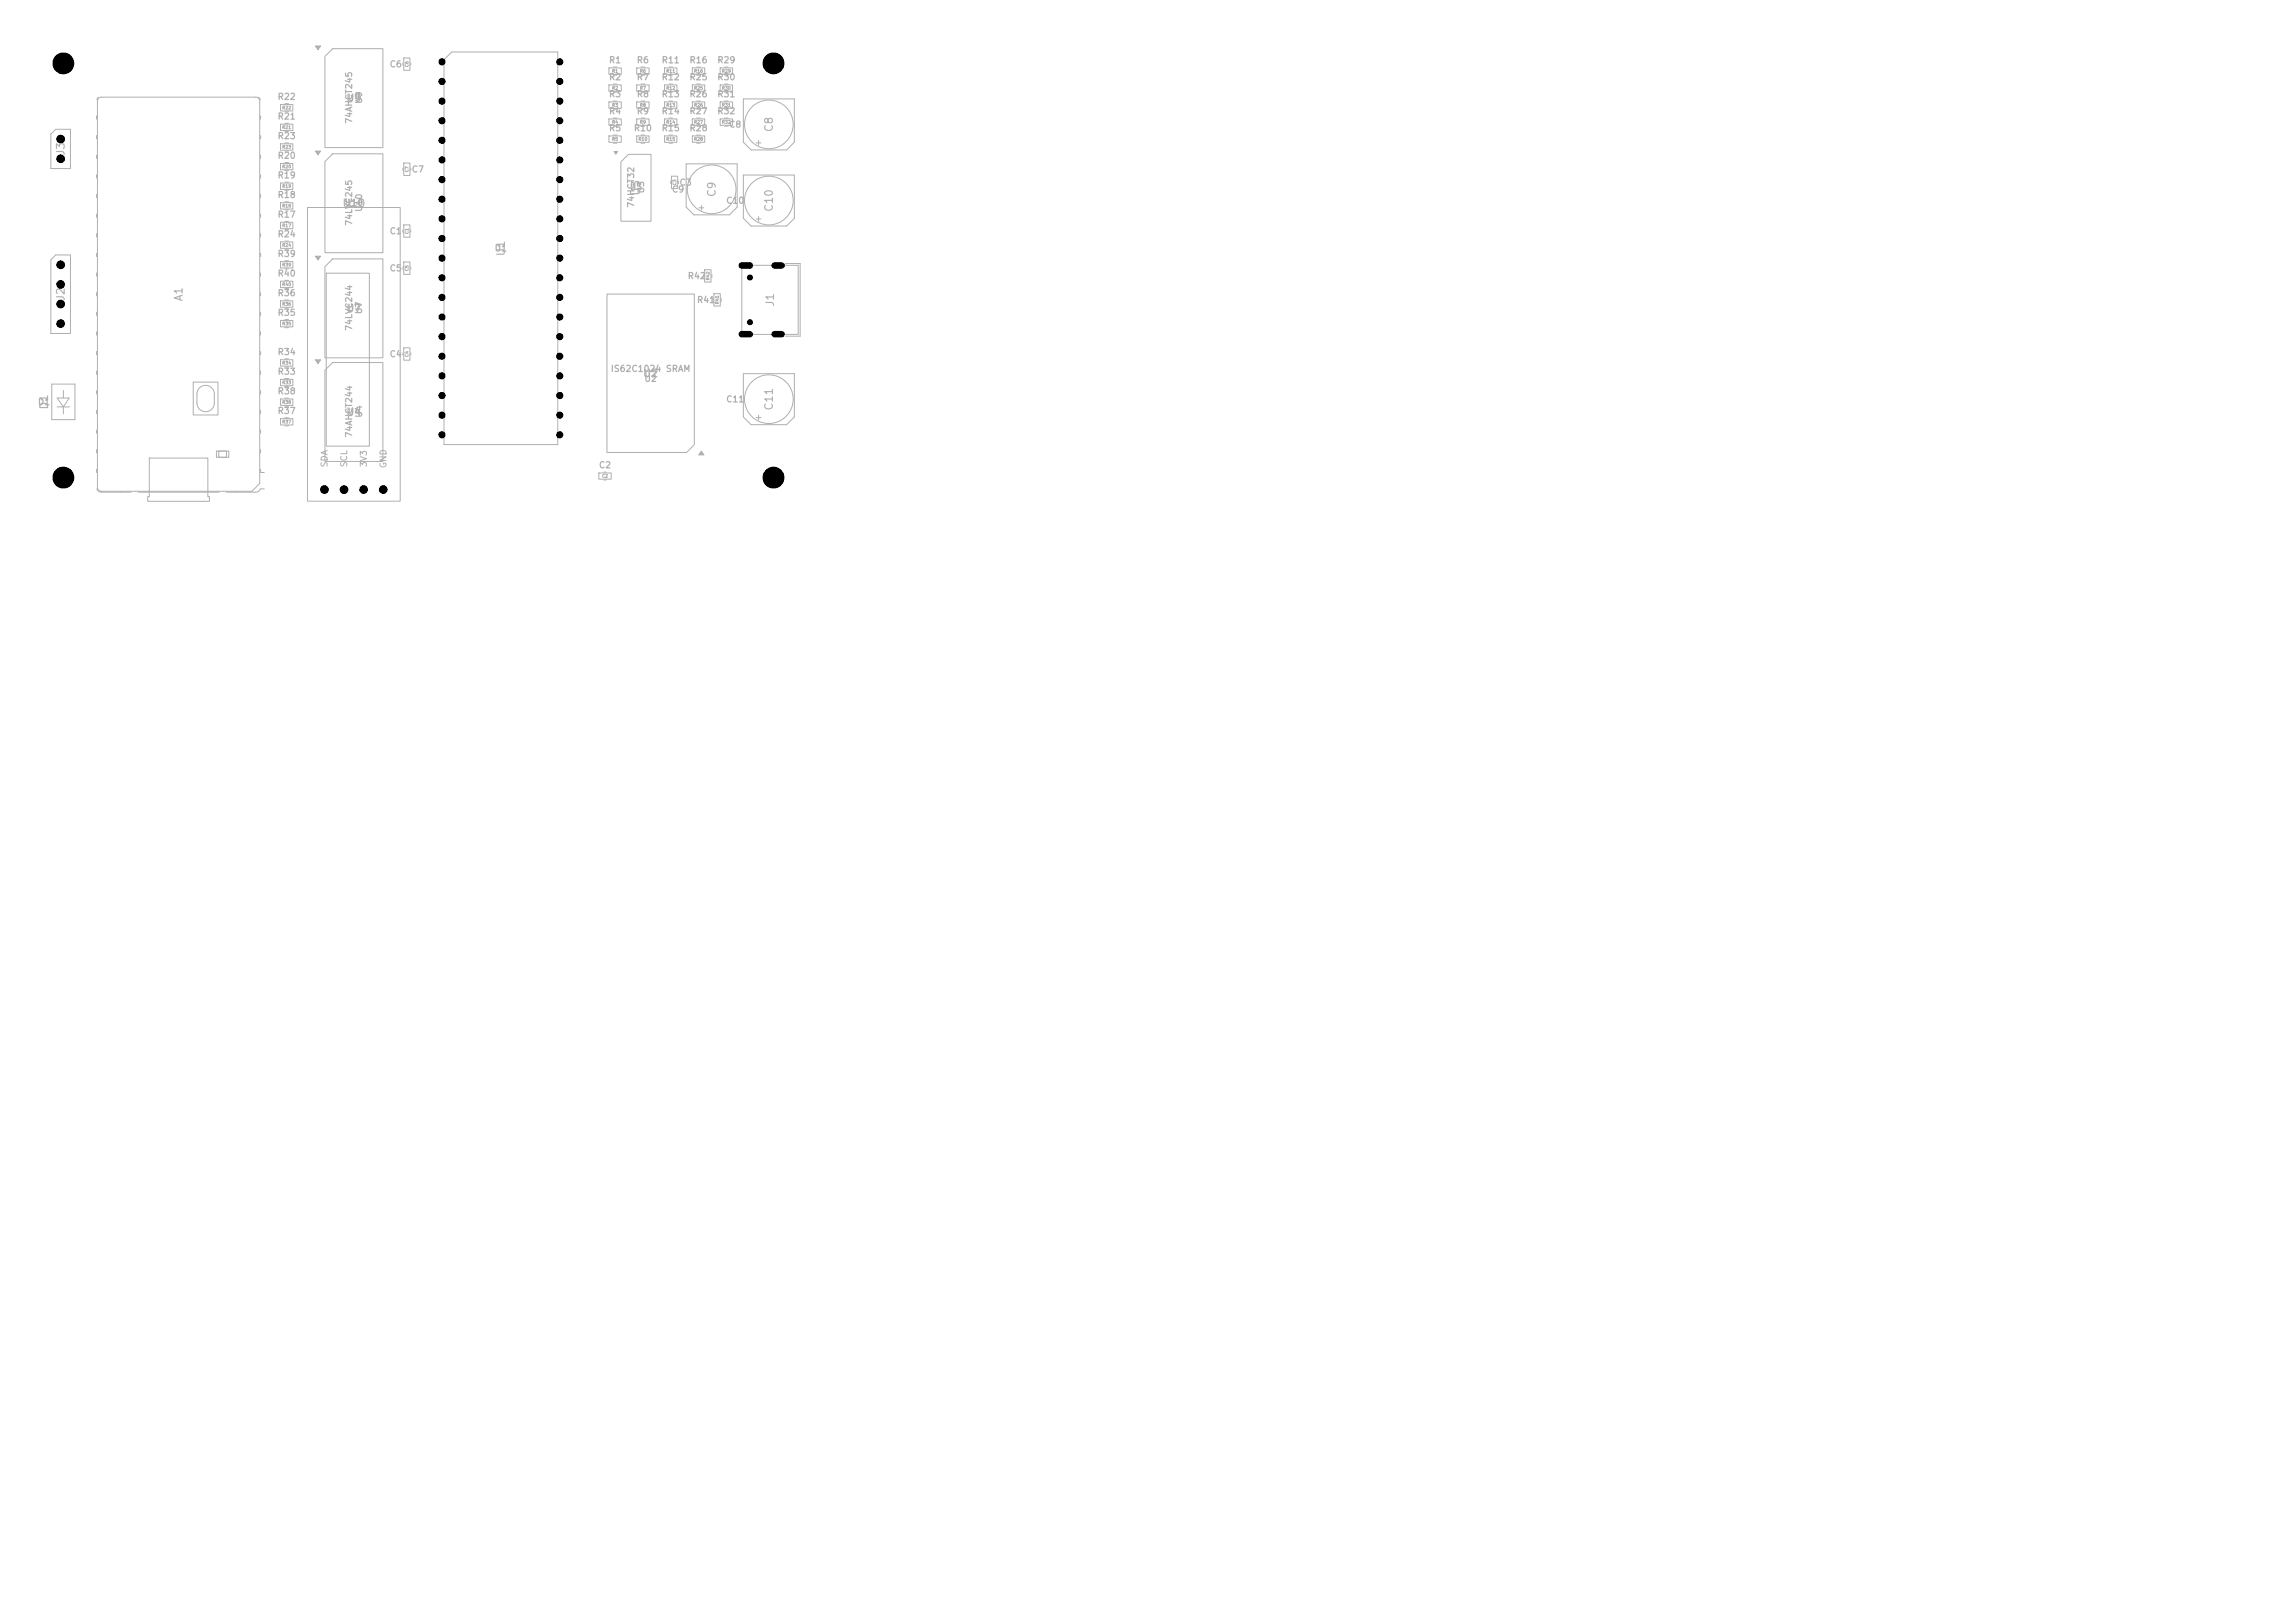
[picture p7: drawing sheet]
<svg xmlns="http://www.w3.org/2000/svg" width="297mm" height="210mm" viewBox="0 0 297 210" stroke-linecap="round" stroke-linejoin="round" font-family="sans-serif">
<defs><g id="words">
<g font-size="1" fill="#afafaf">
<text x="7.1" y="9">H1</text>
<text x="99" y="9">H2</text>
<text x="44.7" y="13.5">U9</text>
<text x="100.3" y="17.2" transform="rotate(-90 100.3 17.2)">C8</text>
<text x="8.6" y="20.2" transform="rotate(-90 8.6 20.2)">J3</text>
<text x="44.2" y="27.1">U10</text>
<text x="83.1" y="25.4" transform="rotate(-90 83.1 25.4)">U3</text>
<text x="92.9" y="25.6" transform="rotate(-90 92.9 25.6)">C9</text>
<text x="100.3" y="27.5" transform="rotate(-90 100.3 27.5)">C10</text>
<text x="65.6" y="33.2" transform="rotate(-90 65.6 33.2)">U1</text>
<text x="8.6" y="39" transform="rotate(-90 8.6 39)">J2</text>
<text x="23.9" y="39.1" transform="rotate(-90 23.9 39.1)">A1</text>
<text x="44.7" y="40.7">U7</text>
<text x="100.4" y="39.8" transform="rotate(-90 100.4 39.8)">J1</text>
<text x="6.5" y="53.1" transform="rotate(-90 6.5 53.1)">D1</text>
<text x="83.1" y="49.1">U2</text>
<text x="100.3" y="53.2" transform="rotate(-90 100.3 53.2)">C11</text>
<text x="44.7" y="54.1">U4</text>
<text x="7.1" y="62.6">H4</text>
<text x="99" y="62.6">H3</text>
</g>
<g font-size=".8" fill="#afafaf">
<text x="50.4" y="8.9">C6</text>
<text x="78.7" y="8.4">R1</text>
<text x="78.7" y="10.6">R2</text>
<text x="82.3" y="8.4">R6</text>
<text x="82.3" y="10.6">R7</text>
<text x="85.6" y="8.4">R11</text>
<text x="85.6" y="10.6">R12</text>
<text x="89.2" y="8.4">R16</text>
<text x="89.2" y="10.6">R25</text>
<text x="92.8" y="8.4">R29</text>
<text x="92.8" y="10.6">R30</text>
<text x="35.9" y="13.1">R22</text>
<text x="35.9" y="15.7">R21</text>
<text x="45.8" y="16.1" transform="rotate(-90 45.8 16.1)">74AHCT245</text>
<text x="47" y="13.5" transform="rotate(-90 47 13.5)">U9</text>
<text x="78.7" y="12.8">R3</text>
<text x="78.7" y="15">R4</text>
<text x="78.7" y="17.2">R5</text>
<text x="82" y="17.2">R10</text>
<text x="82.3" y="12.8">R8</text>
<text x="82.3" y="15">R9</text>
<text x="85.6" y="17.2">R15</text>
<text x="85.6" y="15">R14</text>
<text x="85.6" y="12.8">R13</text>
<text x="89.2" y="12.8">R26</text>
<text x="89.2" y="15">R27</text>
<text x="89.2" y="17.2">R28</text>
<text x="92.8" y="15">R32</text>
<text x="92.8" y="12.8">R31</text>
<text x="94.3" y="16.7">C8</text>
<text x="35.9" y="18.2">R23</text>
<text x="35.9" y="23.3">R19</text>
<text x="35.9" y="20.7">R20</text>
<text x="35.9" y="28.4">R17</text>
<text x="35.9" y="25.8">R18</text>
<text x="45.8" y="29.3" transform="rotate(-90 45.8 29.3)">74LVC245</text>
<text x="47" y="27.5" transform="rotate(-90 47 27.5)">U10</text>
<text x="81.4" y="24.8">U3</text>
<text x="82.3" y="27" transform="rotate(-90 82.3 27)">74HCT32</text>
<text x="83.5" y="25.1" transform="rotate(-90 83.5 25.1)">U3</text>
<text x="86.9" y="25.1">C9</text>
<text x="93.9" y="26.6">C10</text>
<text x="35.9" y="36">R40</text>
<text x="35.9" y="33.4">R39</text>
<text x="35.9" y="30.9">R24</text>
<text x="50.4" y="30.5">C1</text>
<text x="50.4" y="35.3">C5</text>
<text x="63.9" y="32.7">U1</text>
<text x="35.9" y="38.5">R36</text>
<text x="35.9" y="41.1">R35</text>
<text x="47" y="40.7" transform="rotate(-90 47 40.7)">U7</text>
<text x="88.9" y="36.3">R42</text>
<text x="90.1" y="39.4">R41</text>
<text x="35.9" y="46.1">R34</text>
<text x="45.8" y="42.9" transform="rotate(-90 45.8 42.9)">74LVC244</text>
<text x="50.4" y="46.4">C4</text>
<text x="4.8" y="52.6">D1</text>
<text x="35.9" y="51.2">R38</text>
<text x="35.9" y="48.7">R33</text>
<text x="35.9" y="53.8">R37</text>
<text x="79" y="48.3">IS62C1024 SRAM</text>
<text x="83.3" y="49.6">U2</text>
<text x="93.9" y="52.3">C11</text>
<text x="45.8" y="56.7" transform="rotate(-90 45.8 56.7)">74AHCT244</text>
<text x="47" y="54.1" transform="rotate(-90 47 54.1)">U4</text>
<text x="42.6" y="60.6" transform="rotate(-90 42.6 60.6)">SDA</text>
<text x="45.1" y="60.5" transform="rotate(-90 45.1 60.5)">SCL</text>
<text x="47.7" y="60.5" transform="rotate(-90 47.7 60.5)">3V3</text>
<text x="50.2" y="60.6" transform="rotate(-90 50.2 60.6)">GND</text>
<text x="77.4" y="60.8">C2</text>
</g>
<g font-size=".4" fill="#afafaf">
<text x="53" y="8.7" transform="rotate(-90 53 8.7)">C6</text>
<text x="79.2" y="9.5">R1</text>
<text x="79.2" y="11.7">R2</text>
<text x="82.8" y="9.5">R6</text>
<text x="82.8" y="11.7">R7</text>
<text x="86.2" y="9.5">R11</text>
<text x="86.2" y="11.7">R12</text>
<text x="89.8" y="9.5">R16</text>
<text x="89.8" y="11.7">R25</text>
<text x="93.4" y="9.5">R29</text>
<text x="93.4" y="11.7">R30</text>
<text x="36.5" y="14.2">R22</text>
<text x="36.5" y="16.8">R21</text>
<text x="79.2" y="13.9">R3</text>
<text x="79.2" y="16.1">R4</text>
<text x="82.8" y="13.9">R8</text>
<text x="82.8" y="16.1">R9</text>
<text x="86.2" y="16.1">R14</text>
<text x="86.2" y="13.9">R13</text>
<text x="89.8" y="13.9">R26</text>
<text x="89.8" y="16.1">R27</text>
<text x="93.4" y="16.1">R32</text>
<text x="93.4" y="13.9">R31</text>
<text x="36.5" y="19.3">R23</text>
<text x="36.5" y="21.9">R20</text>
<text x="53" y="22.3" transform="rotate(-90 53 22.3)">C7</text>
<text x="79.2" y="18.3">R5</text>
<text x="82.6" y="18.3">R10</text>
<text x="86.2" y="18.3">R15</text>
<text x="89.8" y="18.3">R28</text>
<text x="36.5" y="24.4">R19</text>
<text x="36.5" y="29.5">R17</text>
<text x="36.5" y="26.9">R18</text>
<text x="87.6" y="24" transform="rotate(-90 87.6 24)">C3</text>
<text x="36.5" y="34.6">R39</text>
<text x="36.5" y="32">R24</text>
<text x="53" y="35.1" transform="rotate(-90 53 35.1)">C5</text>
<text x="53" y="30.3" transform="rotate(-90 53 30.3)">C1</text>
<text x="36.5" y="39.6">R36</text>
<text x="36.5" y="37.1">R40</text>
<text x="91.9" y="36.3" transform="rotate(-90 91.9 36.3)">R42</text>
<text x="93.1" y="39.4" transform="rotate(-90 93.1 39.4)">R41</text>
<text x="36.5" y="42.2">R35</text>
<text x="36.5" y="47.3">R34</text>
<text x="53" y="46.2" transform="rotate(-90 53 46.2)">C4</text>
<text x="36.5" y="52.3">R38</text>
<text x="36.5" y="49.8">R33</text>
<text x="36.5" y="54.9">R37</text>
<text x="77.9" y="61.9">C2</text>
</g>
</g></defs>
<g fill="none" stroke="#afafaf" stroke-width=".13">
<path d="M7.2 16.7h1.9v5.1h-2.5v-4.4zM12.5 15v.4M12.5 17.5v.5M12.7 12.6l-.2 .3M12.8 12.7l.3-.1h20a.5 .5 0 0 1 .5 .5v49.5l-1 1h-19.5a.5 .5 0 0 1-.5-.5v-50zM33.5 12.6l.2 .3M33.7 15v.4M33.7 17.5v.5M36.3 18.6h1.6v.8h-1.6zM36.9 18.5h.4M36.9 19.5h.4M40.8 19.6h.7l-.3 .4z"/>
<path d="M82.4 8.8h1.6v.8h-1.6zM83 8.7h.4M83 9.7h.4M89.6 8.8h1.6v.8h-1.6zM90.2 8.7h.4M90.2 9.7h.4M12.5 20.1v.4M12.5 22.6v.4M12.5 25.2v.4M12.5 27.7v.4M12.5 30.2v.5M12.5 32.8v.4"/>
<path d="M12.5 35.3v.4M12.5 37.9v.4M33.7 20.1v.4M33.7 22.6v.4M33.7 25.2v.4M33.7 27.7v.4M33.7 30.2v.5M33.7 32.8v.4M33.7 35.3v.4M33.7 37.9v.4M36.3 38.9h1.6v.9h-1.6zM36.9 38.8h.4"/>
<path d="M36.9 39.9h.4M52.1 29.8v.2M52.3 29.1h.7v1.6h-.7zM53.2 29.8v.2M96.2 22.7h6.6v5.6l-1 1h-4.6l-1-1zM97.9 28.3h.6M98.2 28v.7M12.5 40.4v.4M12.5 42.9v.5M12.5 45.5v.4M12.5 48v.4M12.5 50.6v.4"/>
<path d="M12.5 53.1v.4M12.5 55.6v.5M12.5 58.2v.4M19.3 59.3h7.6v5h.2v.6h-8v-.6h.2zM25 49.4h3.2v4.3h-3.2zM25.8 50.2a1.13 1.13 0 0 1 1.2-.2 1.13 1.13 0 0 1 .7 1v1.1a1.13 1.13 0 0 1-1.1 1.2 1.13 1.13 0 0 1-1.1-1.2v-1.3zM28 58.4h1.6v.8h-1.6zM28.3 58.4h1v.8h-1zM33.7 40.4v.4M33.7 42.9v.5M33.7 45.5v.4M33.7 48v.4"/>
<path d="M33.7 50.6v.4M33.7 53.1v.4M33.7 55.6v.5M33.7 58.2v.4M96.2 48.4h6.6v5.6l-1 1h-4.6l-1-1zM97.9 54h.6M98.2 53.7v.7M12.5 60.7v.4M12.5 63.3l.2 .3 .3 .1h3.9M17.9 63.7h10.4M33.7 60.7v.4h.5M34.2 63.3h-.5l-.2 .2-.3 .2h-3.9"/>
<path d="M77.5 61.2h1.6v.8h-1.6zM78.2 61.1h.2M78.2 62.1h.2"/>
<circle cx="99.5" cy="25.9" r="3.1"/>
<circle cx="99.5" cy="51.6" r="3.1"/>
</g>
<path d="M40.8 19.6h.7l-.3 .4z" fill="#afafaf"/>
<g fill="none" stroke="#afafaf" stroke-width=".13">
<path d="M52.1 8.2v.2M52.3 7.5h.7v1.6h-.7zM53.2 8.2v.2M57.5 7.7l1-1h13.7v50.8h-14.7zM78.8 13.2h1.6v.8h-1.6zM79.4 13.1h.4M79.4 14.1h.4M82.4 11h1.6v.8h-1.6zM82.4 17.6h1.6v.8h-1.6zM83 17.5h.4M83 18.5h.4M83 10.9h.4"/>
<path d="M83 11.9h.4M86 17.6h1.6v.8h-1.6zM86.6 17.5h.4M86.6 18.5h.4M89.6 13.2h1.6v.8h-1.6zM89.6 15.4h1.6v.8h-1.6zM90.2 13.1h.4M90.2 14.1h.4M90.2 15.3h.4M90.2 16.3h.4M93.2 8.8h1.6v.8h-1.6zM93.8 8.7h.4"/>
<path d="M93.8 9.7h.4M96.2 12.8h6.6v5.6l-1 1h-4.6l-1-1zM97.9 18.5h.6M98.2 18.2v.6M6.6 33.6l.6-.6h1.9v10.2h-2.5zM36.3 36.4h1.6v.8h-1.6zM36.3 33.8h1.6v.9h-1.6zM36.3 23.7h1.6v.8h-1.6zM36.3 28.8h1.6v.8h-1.6zM36.9 36.3h.4M36.9 37.3h.4M36.9 33.7h.4"/>
<path d="M36.9 34.8h.4M36.9 23.6h.4M36.9 24.6h.4M36.9 28.7h.4M36.9 29.7h.4M42 20.9l1-1h6.6v12.8h-7.6zM52.1 21.8v.2M52.1 34.6v.2M52.3 33.9h.7v1.6h-.7zM52.3 21.1h.7v1.6h-.7zM53.2 21.8v.2M53.2 34.6v.2"/>
<path d="M88.8 21.2h6.6v5.6l-1 1h-4.6l-1-1zM90.5 26.9h.6M90.8 26.6v.6M91.1 35.5v.4M91.2 34.9h.8v1.6h-.8zM92.1 35.5v.4M92.3 38.6v.4M92.4 38h.8v1.6h-.8zM93.3 38.6v.4M36.3 41.5h1.6v.8h-1.6zM36.3 46.5h1.6v.9h-1.6zM36.3 51.6h1.6v.9h-1.6z"/>
<path d="M36.9 41.4h.4M36.9 42.4h.4M36.9 46.4h.4M36.9 47.5h.4M36.9 51.5h.4M36.9 52.6h.4M40.8 46.6h.7l-.3 .4z"/>
<circle cx="99.5" cy="16.1" r="3.1"/>
<circle cx="92.1" cy="24.5" r="3.1"/>
</g>
<path d="M40.8 46.6h.7l-.3 .4z" fill="#afafaf"/>
<path d="M79.5 19.6h.4l-.2 .3zM42 47.9l1-1h6.6v12.8h-7.6z" fill="none" stroke="#afafaf" stroke-width=".13"/>
<path d="M79.5 19.6h.4l-.2 .3z" fill="#afafaf"/>
<g fill="none" stroke="#afafaf" stroke-width=".13">
<path d="M78.8 15.4h1.6v.8h-1.6zM79.4 15.3h.4M79.4 16.3h.4M89.6 17.6h1.6v.8h-1.6zM90.2 17.5h.4M90.2 18.5h.4M36.3 31.3h1.6v.8h-1.6zM36.9 31.2h.4M36.9 32.2h.4M80.4 20.9l.9-.9h3v8.6h-3.9zM36.3 49.1h1.6v.8h-1.6zM36.9 49h.4"/>
<path d="M36.9 50h.4M90.8 58.4l.3 .5h-.7z"/>
</g>
<path d="M90.8 58.4l.3 .5h-.7z" fill="#afafaf"/>
<g fill="none" stroke="#afafaf" stroke-width=".13">
<path d="M36.3 13.5h1.6v.9h-1.6zM36.9 13.4h.4M36.9 14.5h.4M78.8 8.8h1.6v.8h-1.6zM78.8 11h1.6v.8h-1.6zM78.8 17.6h1.6v.8h-1.6zM79.4 8.7h.4M79.4 9.7h.4M79.4 10.9h.4M79.4 11.9h.4M79.4 17.5h.4M79.4 18.5h.4"/>
<path d="M86 8.8h1.6v.8h-1.6zM86 11h1.6v.8h-1.6zM86.6 8.7h.4M86.6 9.7h.4M86.6 10.9h.4M86.6 11.9h.4M93.2 15.4h1.6v.8h-1.6zM93.8 15.3h.4M93.8 16.3h.4M40.8 33.2h.7l-.3 .4zM78.5 38.1h11.4v19.4l-1 1h-10.4zM52.1 45.7v.3"/>
<path d="M52.3 45h.7v1.6h-.7zM53.2 45.7v.3"/>
</g>
<path d="M40.8 33.2h.7l-.3 .4z" fill="#afafaf"/>
<path d="M40.8 5.9h.7l-.3 .5zM89.6 11h1.6v.8h-1.6zM90.2 10.9h.4M90.2 11.9h.4M43 33.5h6.6v12.8h-7.6v-11.8zM6.7 49.7h3v4.6h-3zM7.4 52.6h1.6M7.4 51.5h1.6l-.8 1.1zM8.2 50.5v1M8.2 52.6v1" fill="none" stroke="#afafaf" stroke-width=".13"/>
<path d="M40.8 5.9h.7l-.3 .5z" fill="#afafaf"/>
<g fill="none" stroke="#afafaf" stroke-width=".13">
<path d="M36.3 16.1h1.6v.8h-1.6zM36.9 16h.4M36.9 17h.4M43 6.3h6.6v12.8h-7.6v-11.8zM82.4 13.2h1.6v.8h-1.6zM82.4 15.4h1.6v.8h-1.6zM83 13.1h.4M83 14.1h.4M83 15.3h.4M83 16.3h.4M86 15.4h1.6v.8h-1.6zM86 13.2h1.6v.8h-1.6z"/>
<path d="M86.6 13.1h.4M86.6 14.1h.4M86.6 15.3h.4M86.6 16.3h.4M93.2 11h1.6v.8h-1.6zM93.2 13.2h1.6v.8h-1.6zM93.8 13.1h.4M93.8 14.1h.4M93.8 10.9h.4M93.8 11.9h.4M36.3 21.1h1.6v.9h-1.6zM36.3 26.2h1.6v.9h-1.6z"/>
<path d="M36.9 21h.4M36.9 22.1h.4M36.9 26.1h.4M36.9 27.2h.4M39.8 26.9h12v38h-12zM42.2 35.3h5.6v22.4h-5.6zM86.8 23.5v.2M86.9 22.8h.8v1.6h-.8zM87.8 23.5v.2M96 34.3h7.3v9h-7.3zM101.6 34.1h1.9v9.4h-1.9M36.3 54.2h1.6v.8h-1.6z"/>
<path d="M36.9 54.1h.4M36.9 55.1h.4"/>
</g>
<g fill="#000" stroke="#000" stroke-width=".13">
<circle cx="7.8" cy="18" r=".5"/>
<circle cx="8.2" cy="8.2" r="1.35"/>
<circle cx="57.2" cy="10.5" r=".4"/>
<circle cx="57.2" cy="8" r=".4"/>
<circle cx="57.2" cy="15.6" r=".4"/>
<circle cx="57.2" cy="18.2" r=".4"/>
<circle cx="57.2" cy="13.1" r=".4"/>
<circle cx="72.4" cy="18.2" r=".4"/>
<circle cx="72.4" cy="13.1" r=".4"/>
<circle cx="72.4" cy="15.6" r=".4"/>
<circle cx="72.4" cy="10.5" r=".4"/>
<circle cx="72.4" cy="8" r=".4"/>
<circle cx="100.1" cy="8.2" r="1.35"/>
<circle cx="7.8" cy="36.8" r=".5"/>
<circle cx="7.8" cy="34.3" r=".5"/>
<circle cx="7.8" cy="39.3" r=".5"/>
<circle cx="7.8" cy="20.5" r=".5"/>
<circle cx="57.2" cy="23.2" r=".4"/>
<circle cx="57.2" cy="28.3" r=".4"/>
<circle cx="57.2" cy="25.8" r=".4"/>
<circle cx="57.2" cy="30.9" r=".4"/>
<circle cx="57.2" cy="38.5" r=".4"/>
<circle cx="57.2" cy="33.4" r=".4"/>
<circle cx="57.2" cy="20.7" r=".4"/>
<circle cx="57.2" cy="35.9" r=".4"/>
<circle cx="72.4" cy="28.3" r=".4"/>
<circle cx="72.4" cy="30.9" r=".4"/>
<circle cx="72.4" cy="23.2" r=".4"/>
<circle cx="72.4" cy="20.7" r=".4"/>
<circle cx="72.4" cy="38.5" r=".4"/>
<circle cx="72.4" cy="35.9" r=".4"/>
<circle cx="72.4" cy="25.8" r=".4"/>
<circle cx="72.4" cy="33.4" r=".4"/>
<circle cx="97" cy="35.9" r=".33"/>
<circle cx="7.8" cy="41.9" r=".5"/>
<circle cx="57.2" cy="41" r=".4"/>
<circle cx="57.2" cy="43.6" r=".4"/>
<circle cx="57.2" cy="51.2" r=".4"/>
<circle cx="57.2" cy="53.7" r=".4"/>
<circle cx="57.2" cy="48.6" r=".4"/>
<circle cx="57.2" cy="46.1" r=".4"/>
<circle cx="57.2" cy="56.3" r=".4"/>
<circle cx="72.4" cy="43.6" r=".4"/>
<circle cx="72.4" cy="41" r=".4"/>
<circle cx="72.4" cy="53.7" r=".4"/>
<circle cx="72.4" cy="46.1" r=".4"/>
<circle cx="72.4" cy="51.2" r=".4"/>
<circle cx="72.4" cy="56.3" r=".4"/>
<circle cx="72.4" cy="48.6" r=".4"/>
<circle cx="97" cy="41.7" r=".33"/>
<circle cx="8.2" cy="61.8" r="1.35"/>
<circle cx="42" cy="63.4" r=".5"/>
<circle cx="44.5" cy="63.4" r=".5"/>
<circle cx="47.1" cy="63.4" r=".5"/>
<circle cx="49.6" cy="63.4" r=".5"/>
<circle cx="100.1" cy="61.8" r="1.35"/>
</g>
<path d="M96 34.4h1M100.2 34.4h1M96 43.2h1M100.2 43.2h1" fill="none" stroke="#000" stroke-width=".85"/>
<use href="#words"/>
</svg>
